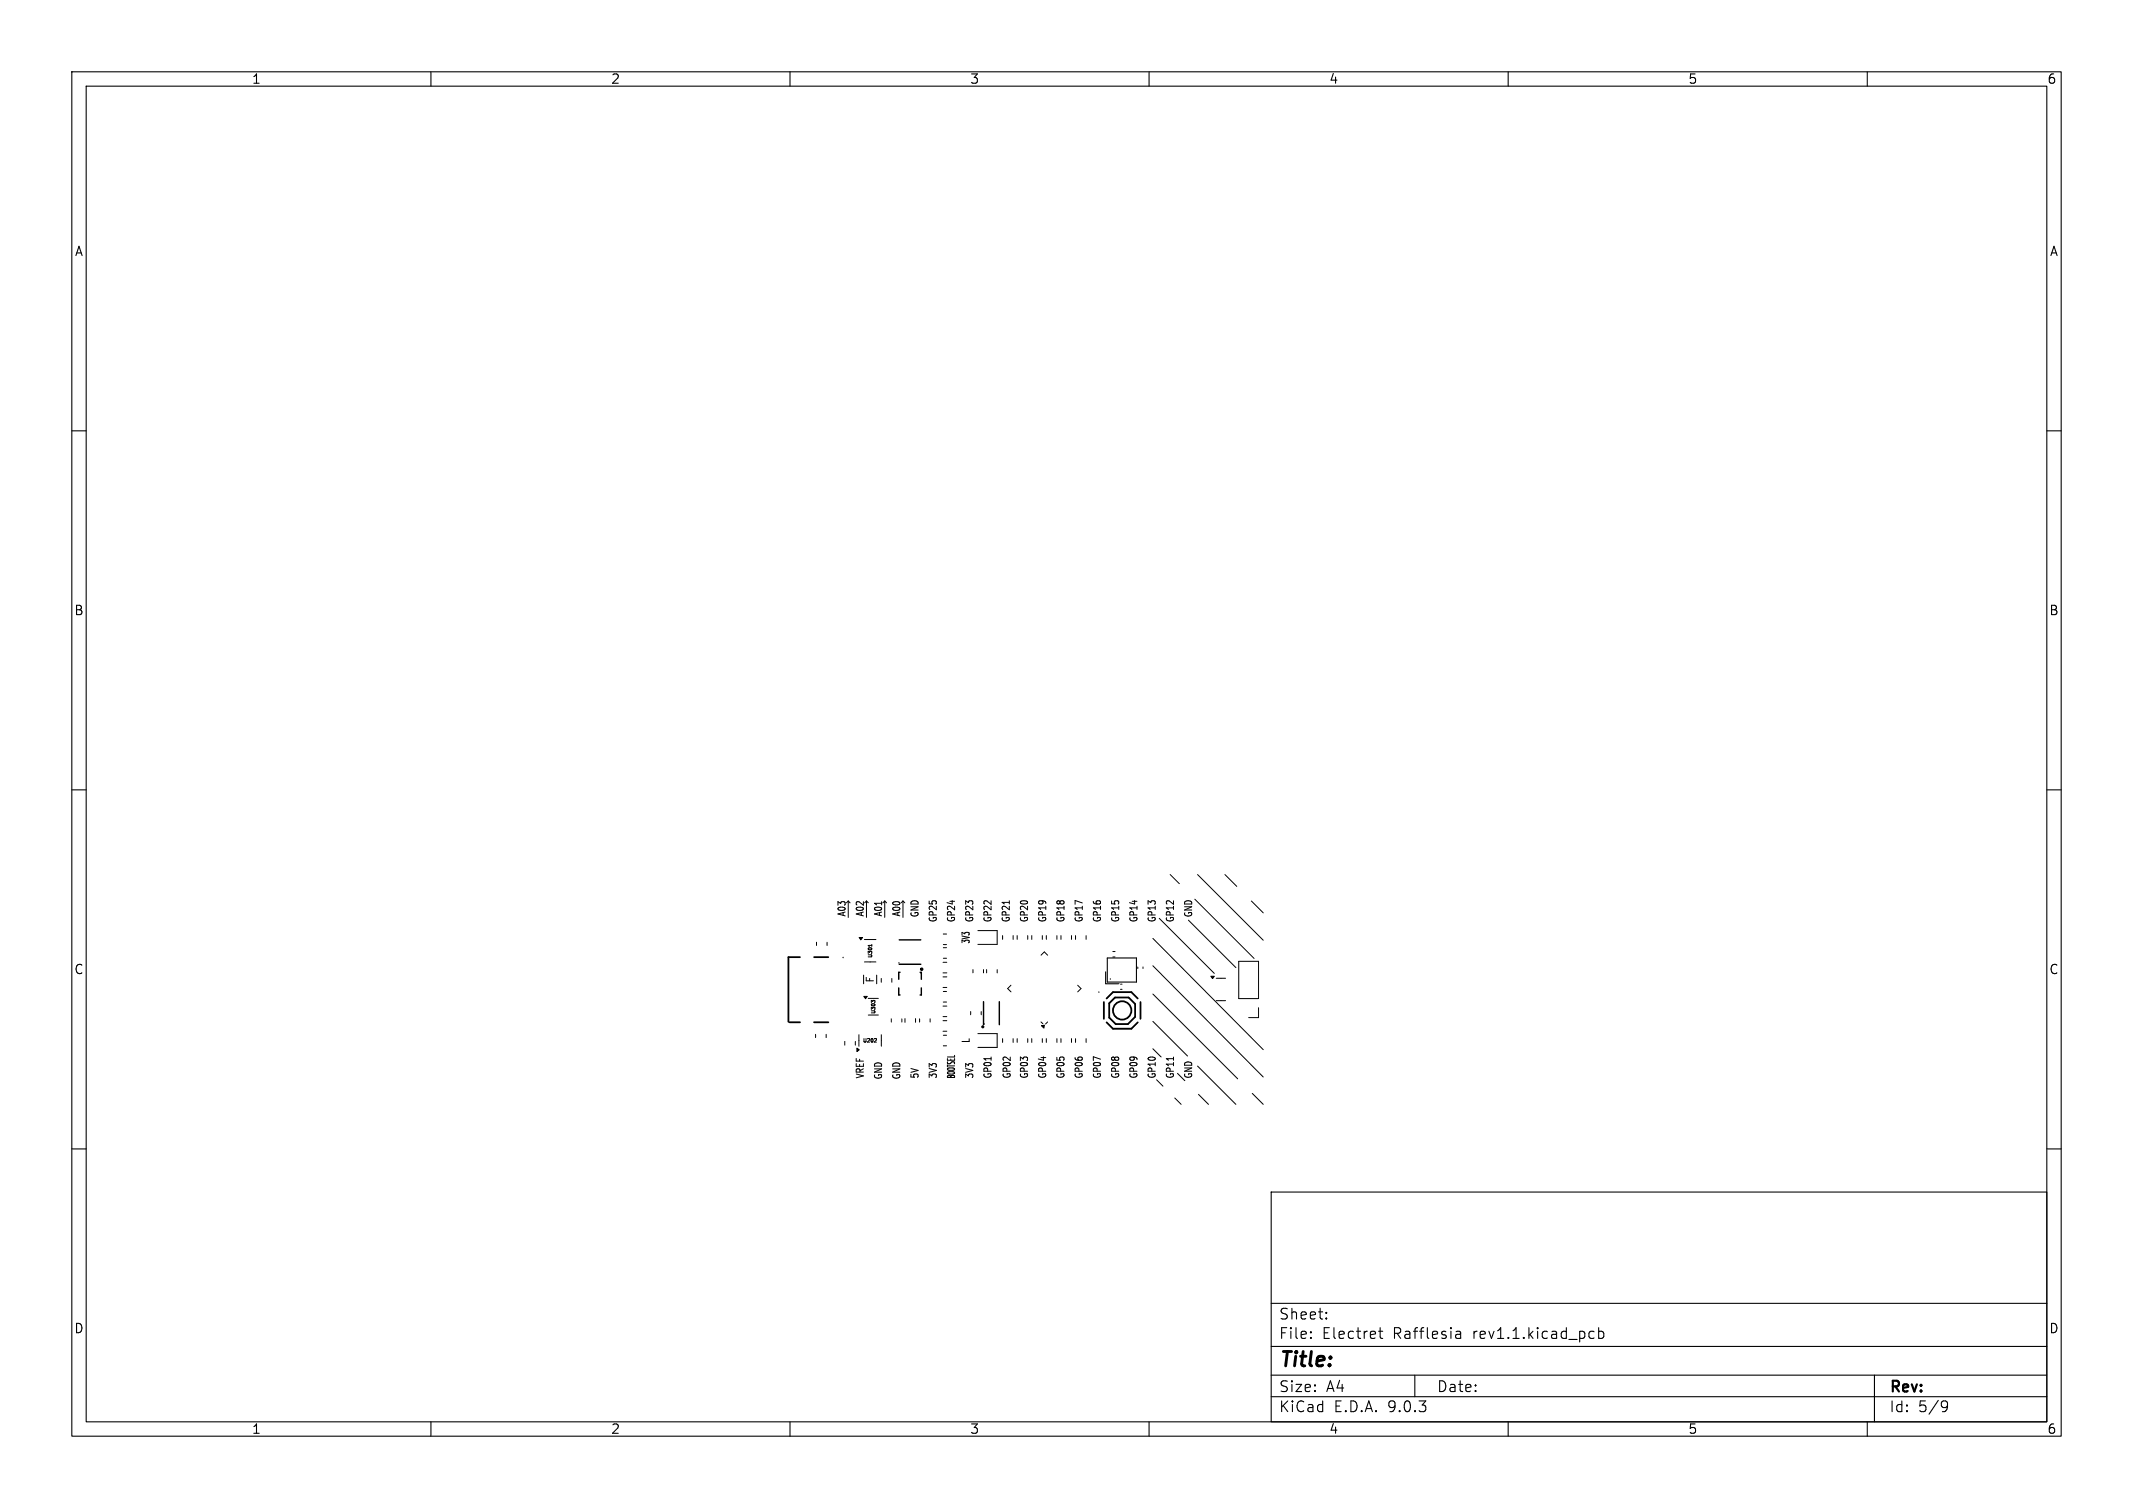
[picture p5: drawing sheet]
<svg xmlns="http://www.w3.org/2000/svg" width="297mm" height="210mm" viewBox="0 0 297 210" stroke-linecap="round" stroke-linejoin="round" font-family="sans-serif">
<defs><g id="words">
<text font-size="2.8" x="178" y="190.9">Title:</text>
<g font-size="2.1">
<text x="178" y="184">Sheet:</text>
<text x="178" y="186.7">File:</text>
<text x="184.1" y="186.7">Electret</text>
<text x="194" y="186.7">Rafflesia</text>
<text x="205.2" y="186.7">rev1.1.kicad_pcb</text>
<text x="178" y="196.9">KiCad</text>
<text x="178" y="194.1">Size:</text>
<text x="184.7" y="194.1">A4</text>
<text x="185.7" y="196.9">E.D.A.</text>
<text x="193.3" y="196.9">9.0.3</text>
<text x="200" y="194.1">Date:</text>
<text x="263" y="194.3">Rev:</text>
<text x="263" y="196.9">Id:</text>
<text x="267.1" y="196.9">5/9</text>
</g>
<g font-size="1.8">
<text x="35" y="11.9">1</text>
<text x="85" y="11.9">2</text>
<text x="135" y="11.9">3</text>
<text x="185" y="11.9">4</text>
<text x="235" y="11.9">5</text>
<text x="285" y="11.9">6</text>
<text x="10.3" y="35.9">A</text>
<text x="285.4" y="35.9">A</text>
<text x="10.3" y="85.9">B</text>
<text x="285.3" y="85.9">B</text>
<text x="10.3" y="135.9">C</text>
<text x="285.3" y="135.9">C</text>
<text x="10.3" y="185.9">D</text>
<text x="285.3" y="185.9">D</text>
<text x="35" y="199.9">1</text>
<text x="85" y="199.9">2</text>
<text x="135" y="199.9">3</text>
<text x="185" y="199.9">4</text>
<text x="235" y="199.9">5</text>
<text x="285" y="199.9">6</text>
</g>
<g font-size="1.4">
<text x="117.9" y="127.7" transform="rotate(-90 117.9 127.7)">A03</text>
<text x="120.4" y="127.7" transform="rotate(-90 120.4 127.7)">A02</text>
<text x="123" y="127.7" transform="rotate(-90 123 127.7)">A01</text>
<text x="125.5" y="127.7" transform="rotate(-90 125.5 127.7)">A00</text>
<text x="128" y="127.8" transform="rotate(-90 128 127.8)">GND</text>
<text x="130.6" y="128.5" transform="rotate(-90 130.6 128.5)">GP25</text>
<text x="133.1" y="128.5" transform="rotate(-90 133.1 128.5)">GP24</text>
<text x="135.1" y="131.5" transform="rotate(-90 135.1 131.5)">3V3</text>
<text x="135.7" y="128.5" transform="rotate(-90 135.7 128.5)">GP23</text>
<text x="138.2" y="128.5" transform="rotate(-90 138.2 128.5)">GP22</text>
<text x="140.7" y="128.5" transform="rotate(-90 140.7 128.5)">GP21</text>
<text x="143.3" y="128.5" transform="rotate(-90 143.3 128.5)">GP20</text>
<text x="145.8" y="128.5" transform="rotate(-90 145.8 128.5)">GP19</text>
<text x="148.4" y="128.5" transform="rotate(-90 148.4 128.5)">GP18</text>
<text x="150.9" y="128.5" transform="rotate(-90 150.9 128.5)">GP17</text>
<text x="153.4" y="128.5" transform="rotate(-90 153.4 128.5)">GP16</text>
<text x="156" y="128.5" transform="rotate(-90 156 128.5)">GP15</text>
<text x="158.5" y="128.5" transform="rotate(-90 158.5 128.5)">GP14</text>
<text x="161.1" y="128.5" transform="rotate(-90 161.1 128.5)">GP13</text>
<text x="163.6" y="128.5" transform="rotate(-90 163.6 128.5)">GP12</text>
<text x="166.1" y="127.8" transform="rotate(-90 166.1 127.8)">GND</text>
<text x="121.8" y="136.9" transform="rotate(-90 121.8 136.9)">F</text>
<text x="135.1" y="145.3" transform="rotate(-90 135.1 145.3)">L</text>
<text x="120.4" y="150.2" transform="rotate(-90 120.4 150.2)">VREF</text>
<text x="123" y="150.4" transform="rotate(-90 123 150.4)">GND</text>
<text x="125.5" y="150.4" transform="rotate(-90 125.5 150.4)">GND</text>
<text x="128" y="150.2" transform="rotate(-90 128 150.2)">5V</text>
<text x="130.6" y="150.2" transform="rotate(-90 130.6 150.2)">3V3</text>
<text x="133.1" y="150.2" transform="rotate(-90 133.1 150.2)">BOOTSEL</text>
<text x="135.7" y="150.2" transform="rotate(-90 135.7 150.2)">3V3</text>
<text x="138.2" y="150.2" transform="rotate(-90 138.2 150.2)">GP01</text>
<text x="140.9" y="150.2" transform="rotate(-90 140.9 150.2)">GP02</text>
<text x="143.3" y="150.2" transform="rotate(-90 143.3 150.2)">GP03</text>
<text x="145.8" y="150.2" transform="rotate(-90 145.8 150.2)">GP04</text>
<text x="148.4" y="150.2" transform="rotate(-90 148.4 150.2)">GP05</text>
<text x="150.9" y="150.2" transform="rotate(-90 150.9 150.2)">GP06</text>
<text x="153.4" y="150.2" transform="rotate(-90 153.4 150.2)">GP07</text>
<text x="156" y="150.2" transform="rotate(-90 156 150.2)">GP08</text>
<text x="158.5" y="150.2" transform="rotate(-90 158.5 150.2)">GP09</text>
<text x="161.1" y="150.2" transform="rotate(-90 161.1 150.2)">GP10</text>
<text x="163.6" y="150.2" transform="rotate(-90 163.6 150.2)">GP11</text>
<text x="166.1" y="150.2" transform="rotate(-90 166.1 150.2)">GND</text>
</g>
<g font-size=".7">
<text x="121.5" y="133.4" transform="rotate(-90 121.5 133.4)">U301</text>
<text x="122" y="141.2" transform="rotate(-90 122 141.2)">U303</text>
<text x="120.1" y="145.3">U202</text>
</g>
</g></defs>
<g fill="none" stroke="#000" stroke-width=".15">
<path d="M10 10h277v190h-277zM12 12h273v186h-273zM60 10v2M110 10v2M160 10v2M210 10v2M260 10v2M10 60h2M285 60h2M10 110h2M285 110h2M153.9 135.3v1.7h1.9"/>
<path d="M154.2 133.4h4v3.4h-4zM10 160h2M177 166h108v32h-108zM285 160h2M60 198v2M110 198v2M160 198v2M177 194.5h108M177 191.5h108M177 187.5h108M177 181.5h108M182.5 186.3h.1l-.1 .1"/>
<path d="M182.5 186.3v.1M182.5 185.5v.1M182.5 185.5h.1l-.1 .1M184.7 183.6v.1M184.7 183.6h-.1l.1 .1M184.7 182.8v.1M184.7 182.8h-.1l.1 .1M192 185.4h.5M192.2 184.9v1.3v.1l.3 .1M197 191.5v3M202.7 185.5l.2-.1 .4 .1 .1 .9M202.7 186.3l.2 .1 .5-.1"/>
<path d="M203.4 185.8l-.7 .1M210 198v2M221.5 185.4l.5 .1M222 186.3l-.5 .1M222.6 185.5l.4-.1 .3 .3v.4l-.1 .2-.2 .1-.4-.1M222.6 184.9v1.5M260 198v2M261 191.5v6.5M270.6 195.1h.3l.2 .1a.99 .99 0 0 1-.4 1.4h-.2M271.2 195.7l-.3 .3h-.3"/>
</g>
<g fill="none" stroke="#000" stroke-width=".14">
<path d="M113.7 131.2v.5M115.2 131.2v.5M118.1 125.5v2.3M120.2 135.8v1.2M120.4 130.8h1.6M120.4 134h1.6M120.6 125.5v2.3M120.9 139h1.4M121.4 131.5v.3M121.4 131.7h-.5h.1M121.5 139.5l-.2-.2v.3M121.6 139.3l-.1 .1"/>
<path d="M121.6 139.3l.2 .1M122.7 136.3v.5M123.2 125.5v2.3M124.2 136.3v.5M125.7 125.5v2.3M131.3 134h.5M131.3 135.5h.5M131.3 136h.5M131.3 137.5h.5M131.3 130.1h.5M131.3 131.5h.5M131.3 138.1h.5"/>
<path d="M131.3 139.5h.5M131.3 132h.5M131.3 133.5h.5M135.5 135v.5M136.2 129.6h2.6v1.9h-2.6M136.9 135v.5M137.4 135v.5M138.9 135v.5M139.6 130.3v.5M140.8 137.2l-.5 .5 .5 .4M141.1 130.3v.5M141.6 130.3v.5"/>
<path d="M143.1 130.3v.5M143.7 130.3v.5M145 133l.4-.4 .5 .4M145.1 130.3v.5M145.7 130.3v.5M147.2 130.3v.5M147.7 130.3v.5M149.2 130.3v.5M149.8 130.3v.5M150.1 137.2l.4 .5-.4 .4M151.2 130.3v.5M155 132.5h.3"/>
<path d="M155 133.3h.3M156 137.1h.2M156 137.8h.2M158.4 134.7v.2M159.2 134.7v.2M160.5 138.4l11.8 11.8M160.5 130.7l15.4 15.5M160.5 134.5l15.4 15.5M161.4 127.9l7.7 7.7M162.9 121.8l1.3 1.3M165.5 128.1l6.6 6.6M166.4 125.2l8.2 8.3"/>
<path d="M166.8 121.8l9.1 9.1M169.4 136.2h1.3M169.4 139.4h1.3M170.6 121.8l1.6 1.6M172.5 133.9h2.7v5.2h-2.7zM174.2 125.5l1.7 1.6M113.6 144v.5M115 144v.5M117.6 145v.5M119.1 145v.5M119.6 144.1v1.6M120.9 141.4h1.4"/>
<path d="M121.9 144.6l.1 .2-.3 .3h.3M122.7 144.1v1.6M124.1 141.9v.4M125.6 141.9v.4M126 141.9v.5M127.5 141.9v.5M128 141.9v.4M129.5 141.9v.4M131.3 140.1h.5M131.3 141.6h.5M131.3 142.1h.5M131.3 143.6h.5"/>
<path d="M131.3 144.2h.5M131.3 145.6h.5M135.2 140.9v.4M136.2 143.9h2.6v2h-2.6M136.6 140.9v.4M139.6 144.6v.6M141.1 144.6v.6M141.6 144.6v.6M143.1 144.6v.6M143.7 144.6v.6M145 142.3l.2 .3M145.1 144.6v.6"/>
<path d="M145.7 144.6v.6M145.9 142.3l-.3 .3M147.2 144.6v.6M147.7 144.6v.6M149.2 144.6v.6M149.8 144.6v.6M151.2 144.6v.6M160.5 146.1l1.2 1.1M160.5 142.2l4.9 4.9M161 150.4l.9 .9M163.6 152.9l.9 .9M164 149.5l1 1"/>
<path d="M166.8 148.5l5.3 5.3M166.9 152.4l1.4 1.4M174.4 152.3l1.5 1.5M175.2 140.3v1.4h-1.3"/>
<circle cx="117.4" cy="133.3" r=".03"/>
<circle cx="125.2" cy="134.1" r=".03"/>
<circle cx="128.2" cy="135.5" r=".03"/>
<circle cx="153" cy="138.2" r=".03"/>
<circle cx="154.6" cy="136.3" r=".03"/>
<circle cx="137" cy="142.6" r=".03"/>
</g>
<g fill="#000" stroke="#000" stroke-width=".14">
<path d="M119.6 130.6h.5l-.2 .3zM120.3 138.8h.5l-.3 .3zM168.6 136h.5l-.3 .3zM119.3 146l.3 .2-.3 .2zM145 142.8h.4v.4z"/>
<circle cx="136.8" cy="143" r=".15"/>
</g>
<g fill="none" stroke="#000" stroke-width=".25">
<path d="M111.4 133.3h-1.6v9M113.4 133.3h1.9M153.7 139.5v2.4M154.1 139.1l.9-.9h2.5l.9 .9M155.3 138.9h1.9l.9 .9v1.8l-1 1h-1.7l-.9-.9v-2zM158.8 139.5v2.4M109.9 142.4h1.5M113.3 142.4h2M154.1 142.4l.9 .9h2.5l.9-.9"/>
<circle cx="128.3" cy="135" r=".12"/>
<circle cx="156.3" cy="140.7" r="1.28"/>
</g>
<path d="M125.1 137.6v1h.2M125.2 130.9h3M125.2 134.3h3M125.3 135.4h-.2v1M128.1 135.4h.2v1M128.3 137.6v1h-.2M136.9 139.5v3.2M139.1 139.5v3.2" fill="none" stroke="#000" stroke-width=".2"/>
<use href="#words"/>
</svg>
